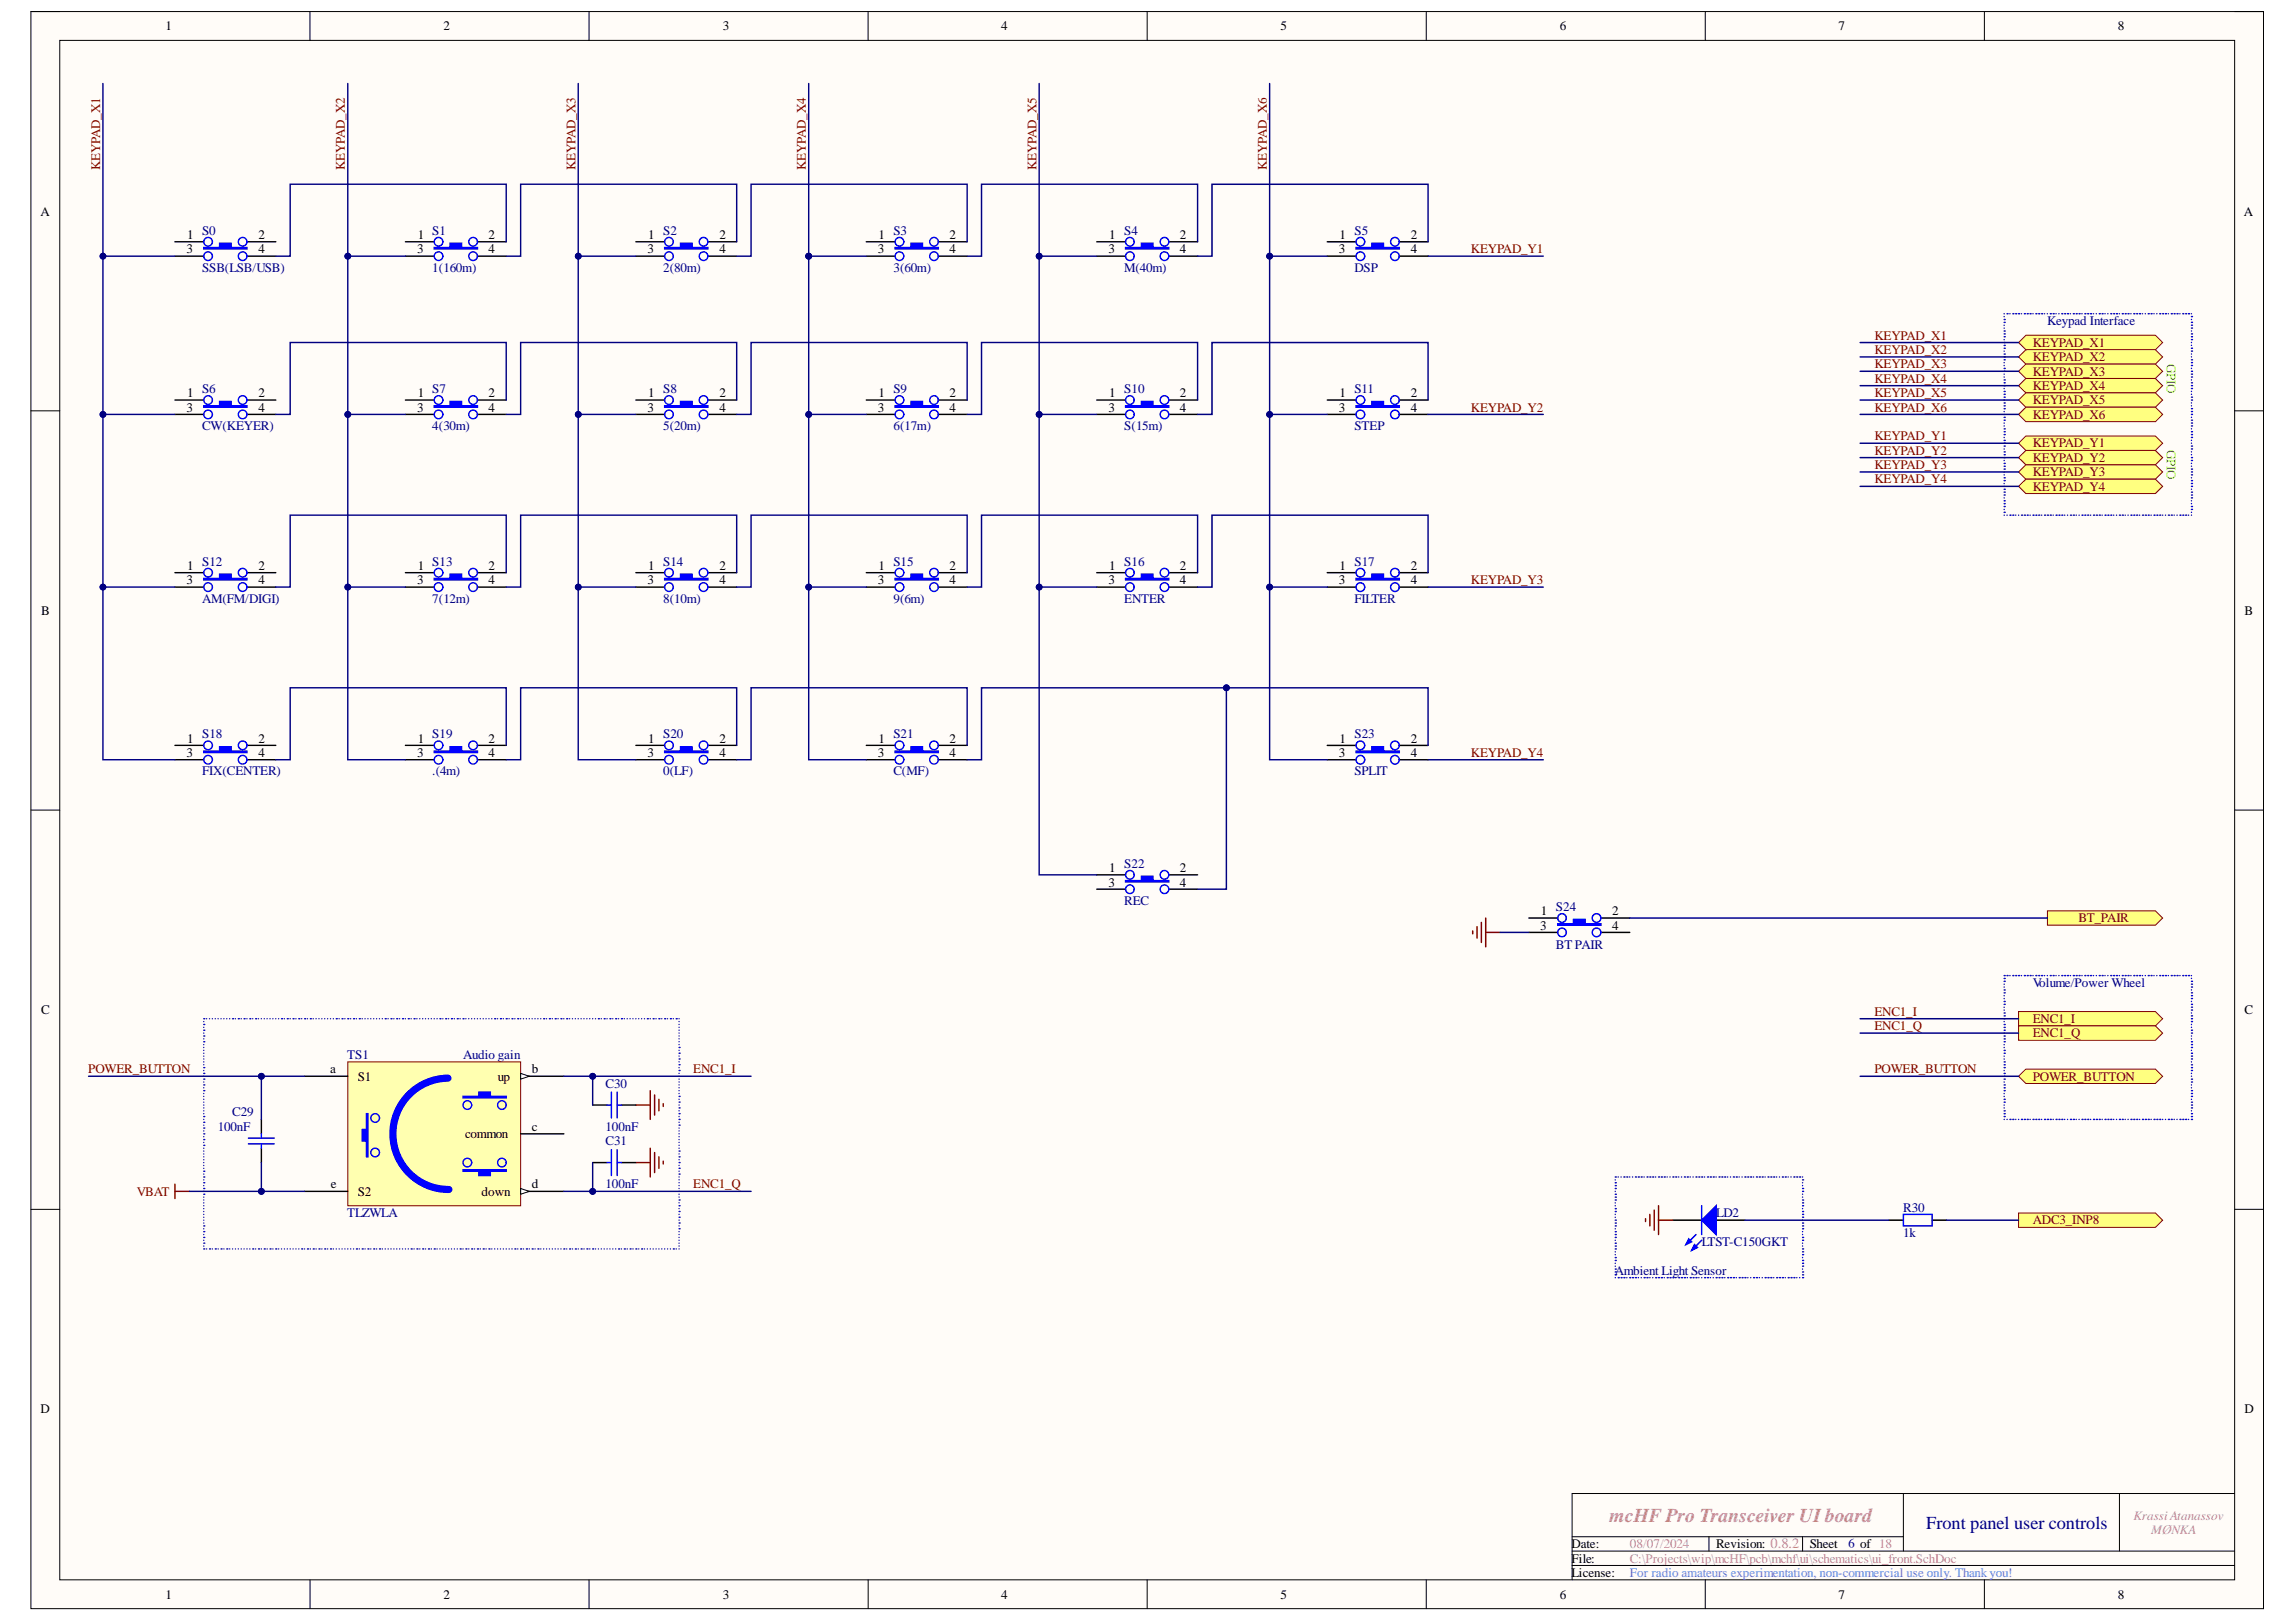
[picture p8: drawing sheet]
<svg xmlns="http://www.w3.org/2000/svg" width="297mm" height="210mm" viewBox="0 0 297 210" stroke-linecap="round" stroke-linejoin="round" font-family="sans-serif">
<defs><g id="words">
<text font-size="2.5" fill="#c27ba0" x="208.2" y="197">mcHF Pro Transceiver UIboard</text>
<text font-size="2.4" fill="#000080" x="249.2" y="197.8">Front panel user controls</text>
<g font-size="1.7">
<text x="21.4" y="3.9">1</text>
<text x="57.4" y="3.9">2</text>
<text x="93.5" y="3.9">3</text>
<text x="129.5" y="3.9">4</text>
<text x="165.7" y="3.9">5</text>
<text x="201.8" y="3.9">6</text>
<text x="237.8" y="3.9">7</text>
<text x="274" y="3.9">8</text>
<text x="5.2" y="27.9">A</text>
<text x="290.3" y="27.9">A</text>
<text x="24.1" y="32.8">3</text>
<text x="24.2" y="30.9">1</text>
<text x="33.4" y="30.9">2</text>
<text x="33.4" y="32.8">4</text>
<text x="54" y="32.8">3</text>
<text x="54.1" y="30.9">1</text>
<text x="63.2" y="30.9">2</text>
<text x="63.2" y="32.8">4</text>
<text x="83.8" y="32.8">3</text>
<text x="83.9" y="30.9">1</text>
<text x="93.1" y="30.9">2</text>
<text x="93.1" y="32.8">4</text>
<text x="113.6" y="32.8">3</text>
<text x="113.6" y="30.9">1</text>
<text x="122.9" y="30.9">2</text>
<text x="122.9" y="32.8">4</text>
<text x="143.4" y="32.8">3</text>
<text x="143.5" y="30.9">1</text>
<text x="152.6" y="30.9">2</text>
<text x="152.6" y="32.8">4</text>
<text x="173.2" y="32.8">3</text>
<text x="173.3" y="30.9">1</text>
<text x="182.5" y="30.9">2</text>
<text x="182.5" y="32.8">4</text>
<text x="24.1" y="53.3">3</text>
<text x="24.2" y="51.4">1</text>
<text x="33.4" y="51.4">2</text>
<text x="33.4" y="53.3">4</text>
<text x="54" y="53.3">3</text>
<text x="54.1" y="51.4">1</text>
<text x="63.2" y="51.4">2</text>
<text x="63.2" y="53.3">4</text>
<text x="83.8" y="53.3">3</text>
<text x="83.9" y="51.4">1</text>
<text x="93.1" y="51.4">2</text>
<text x="93.1" y="53.3">4</text>
<text x="113.6" y="53.3">3</text>
<text x="113.6" y="51.4">1</text>
<text x="122.9" y="51.4">2</text>
<text x="122.9" y="53.3">4</text>
<text x="143.4" y="53.3">3</text>
<text x="143.5" y="51.4">1</text>
<text x="152.6" y="51.4">2</text>
<text x="152.6" y="53.3">4</text>
<text x="173.2" y="53.3">3</text>
<text x="173.3" y="51.4">1</text>
<text x="182.5" y="51.4">2</text>
<text x="182.5" y="53.3">4</text>
<text x="24.1" y="75.6">3</text>
<text x="24.2" y="73.7">1</text>
<text x="33.4" y="73.7">2</text>
<text x="33.4" y="75.6">4</text>
<text x="54" y="75.6">3</text>
<text x="54.1" y="73.7">1</text>
<text x="63.2" y="73.7">2</text>
<text x="63.2" y="75.6">4</text>
<text x="83.8" y="75.6">3</text>
<text x="83.9" y="73.7">1</text>
<text x="93.1" y="73.7">2</text>
<text x="93.1" y="75.6">4</text>
<text x="113.6" y="75.6">3</text>
<text x="113.6" y="73.7">1</text>
<text x="122.9" y="73.7">2</text>
<text x="122.9" y="75.6">4</text>
<text x="143.4" y="75.6">3</text>
<text x="143.5" y="73.7">1</text>
<text x="152.6" y="73.7">2</text>
<text x="152.6" y="75.6">4</text>
<text x="173.2" y="75.6">3</text>
<text x="173.3" y="73.7">1</text>
<text x="182.5" y="73.7">2</text>
<text x="182.5" y="75.6">4</text>
<text x="5.3" y="79.6">B</text>
<text x="290.4" y="79.6">B</text>
<text x="24.1" y="98">3</text>
<text x="24.2" y="96.1">1</text>
<text x="33.4" y="96.1">2</text>
<text x="33.4" y="98">4</text>
<text x="54" y="98">3</text>
<text x="54.1" y="96.1">1</text>
<text x="63.2" y="96.1">2</text>
<text x="63.2" y="98">4</text>
<text x="83.8" y="98">3</text>
<text x="83.9" y="96.1">1</text>
<text x="93.1" y="96.1">2</text>
<text x="93.1" y="98">4</text>
<text x="113.6" y="98">3</text>
<text x="113.6" y="96.1">1</text>
<text x="122.9" y="96.1">2</text>
<text x="122.9" y="98">4</text>
<text x="173.2" y="98">3</text>
<text x="173.3" y="96.1">1</text>
<text x="182.5" y="96.1">2</text>
<text x="182.5" y="98">4</text>
<text x="143.5" y="112.9">1</text>
<text x="152.6" y="112.9">2</text>
<text x="143.4" y="114.7">3</text>
<text x="152.6" y="114.7">4</text>
<text x="199.3" y="118.4">1</text>
<text x="208.6" y="118.4">2</text>
<text x="199.3" y="120.3">3</text>
<text x="208.6" y="120.3">4</text>
<text x="5.3" y="131.2">C</text>
<text x="290.4" y="131.2">C</text>
<text x="42.7" y="138.9">a</text>
<text x="46.3" y="139.8">S1</text>
<text x="64.4" y="139.8">up</text>
<text x="68.8" y="138.9">b</text>
<text x="60.2" y="147.3">common</text>
<text x="68.8" y="146.3">c</text>
<text x="42.8" y="153.8">e</text>
<text x="46.3" y="154.7">S2</text>
<text x="62.3" y="154.7">down</text>
<text x="68.8" y="153.8">d</text>
<text x="5.2" y="182.9">D</text>
<text x="290.4" y="182.9">D</text>
<text x="203.3" y="200.4">Date:</text>
<text x="203.3" y="202.2">File:</text>
<text x="222" y="200.4">Revision: 0.8.2</text>
<text x="234.1" y="200.4">Sheet</text>
<text x="240.6" y="200.4">of 18</text>
<text x="21.4" y="206.9">1</text>
<text x="57.4" y="206.9">2</text>
<text x="93.5" y="206.9">3</text>
<text x="129.5" y="206.9">4</text>
<text x="165.7" y="206.9">5</text>
<text x="201.8" y="206.9">6</text>
<text x="203.3" y="204.1">License:</text>
<text x="237.8" y="206.9">7</text>
<text x="274" y="206.9">8</text>
</g>
<g font-size="1.7" fill="#800000">
<text x="12.9" y="22" transform="rotate(-90 12.9 22)">KEYPAD_X1</text>
<text x="44.6" y="22" transform="rotate(-90 44.6 22)">KEYPAD_X2</text>
<text x="74.5" y="22" transform="rotate(-90 74.5 22)">KEYPAD_X3</text>
<text x="104.2" y="22" transform="rotate(-90 104.2 22)">KEYPAD_X4</text>
<text x="134.1" y="22" transform="rotate(-90 134.1 22)">KEYPAD_X5</text>
<text x="163.9" y="22" transform="rotate(-90 163.9 22)">KEYPAD_X6</text>
<text x="190.3" y="32.8">KEYPAD_Y1</text>
<text x="242.5" y="47.7">KEYPAD_X3</text>
<text x="242.5" y="45.8">KEYPAD_X2</text>
<text x="242.5" y="44">KEYPAD_X1</text>
<text x="263" y="44.9">KEYPAD_X1</text>
<text x="263" y="46.7">KEYPAD_X2</text>
<text x="190.3" y="53.3">KEYPAD_Y2</text>
<text x="242.5" y="53.3">KEYPAD_X6</text>
<text x="242.5" y="49.5">KEYPAD_X4</text>
<text x="242.5" y="51.4">KEYPAD_X5</text>
<text x="263" y="48.6">KEYPAD_X3</text>
<text x="263" y="50.5">KEYPAD_X4</text>
<text x="263" y="52.3">KEYPAD_X5</text>
<text x="242.5" y="58.8">KEYPAD_Y2</text>
<text x="242.5" y="57">KEYPAD_Y1</text>
<text x="263" y="54.2">KEYPAD_X6</text>
<text x="263" y="57.9">KEYPAD_Y1</text>
<text x="263" y="59.8">KEYPAD_Y2</text>
<text x="242.5" y="60.7">KEYPAD_Y3</text>
<text x="242.5" y="62.6">KEYPAD_Y4</text>
<text x="263" y="61.6">KEYPAD_Y3</text>
<text x="263" y="63.5">KEYPAD_Y4</text>
<text x="190.3" y="75.6">KEYPAD_Y3</text>
<text x="190.3" y="98">KEYPAD_Y4</text>
<text x="268.9" y="119.4">BT_PAIR</text>
<text x="242.5" y="131.5">ENC1_I</text>
<text x="242.5" y="133.3">ENC1_Q</text>
<text x="263" y="132.4">ENC1_I</text>
<text x="263" y="134.3">ENC1_Q</text>
<text x="11.4" y="138.9">POWER_BUTTON</text>
<text x="89.7" y="138.9">ENC1_I</text>
<text x="242.5" y="138.9">POWER_BUTTON</text>
<text x="263" y="139.8">POWER_BUTTON</text>
<text x="17.7" y="154.7">VBAT</text>
<text x="89.7" y="153.8">ENC1_Q</text>
<text x="263" y="158.4">ADC3_INP8</text>
</g>
<g font-size="1.7" fill="#000080">
<text x="26.1" y="30.3">S0</text>
<text x="26.1" y="35.2">SSB(LSB/USB)</text>
<text x="55.9" y="30.3">S1</text>
<text x="55.9" y="35.2">1(160m)</text>
<text x="85.8" y="30.3">S2</text>
<text x="85.8" y="35.2">2(80m)</text>
<text x="115.6" y="30.3">S3</text>
<text x="115.6" y="35.2">3(60m)</text>
<text x="145.4" y="30.3">S4</text>
<text x="145.4" y="35.2">M(40m)</text>
<text x="175.2" y="30.3">S5</text>
<text x="175.2" y="35.2">DSP</text>
<text x="264.8" y="42.1">Keypad Interface</text>
<text x="26.1" y="50.8">S6</text>
<text x="55.9" y="50.8">S7</text>
<text x="85.8" y="50.8">S8</text>
<text x="115.6" y="50.8">S9</text>
<text x="145.4" y="50.8">S10</text>
<text x="175.2" y="50.8">S11</text>
<text x="26.1" y="55.7">CW(KEYER)</text>
<text x="55.9" y="55.7">4(30m)</text>
<text x="85.8" y="55.7">5(20m)</text>
<text x="115.6" y="55.7">6(17m)</text>
<text x="145.4" y="55.7">S(15m)</text>
<text x="175.2" y="55.7">STEP</text>
<text x="26.1" y="73.2">S12</text>
<text x="55.9" y="73.2">S13</text>
<text x="85.8" y="73.2">S14</text>
<text x="115.6" y="73.2">S15</text>
<text x="145.4" y="73.2">S16</text>
<text x="175.2" y="73.2">S17</text>
<text x="26.1" y="78">AM(FM/DIGI)</text>
<text x="55.9" y="78">7(12m)</text>
<text x="85.8" y="78">8(10m)</text>
<text x="115.6" y="78">9(6m)</text>
<text x="145.4" y="78">ENTER</text>
<text x="175.2" y="78">FILTER</text>
<text x="26.1" y="95.5">S18</text>
<text x="55.9" y="95.5">S19</text>
<text x="85.8" y="95.5">S20</text>
<text x="115.6" y="95.5">S21</text>
<text x="175.2" y="95.5">S23</text>
<text x="26.1" y="100.4">FIX(CENTER)</text>
<text x="55.9" y="100.4">.(4m)</text>
<text x="85.8" y="100.4">0(LF)</text>
<text x="115.6" y="100.4">C(MF)</text>
<text x="175.2" y="100.4">SPLIT</text>
<text x="145.4" y="112.3">S22</text>
<text x="145.4" y="117.1">REC</text>
<text x="201.3" y="117.9">S24</text>
<text x="201.3" y="122.8">BT PAIR</text>
<text x="263" y="127.7">Volume/Power Wheel</text>
<text x="44.9" y="137">TS1</text>
<text x="59.9" y="137">Audio gain</text>
<text x="78.4" y="140.8">C30</text>
<text x="28.2" y="146.3">100nF</text>
<text x="30" y="144.5">C29</text>
<text x="78.4" y="146.3">100nF</text>
<text x="78.4" y="148.2">C31</text>
<text x="78.4" y="153.8">100nF</text>
<text x="44.9" y="157.5">TLZWLA</text>
<text x="220.2" y="161.2">LTST-C150GKT</text>
<text x="222" y="157.5">LD2</text>
<text x="246.2" y="156.8">R30</text>
<text x="246.2" y="160.1">1k</text>
<text x="208.9" y="164.9">Ambient Light Sensor</text>
<text x="240" y="199.2" transform="rotate(-180 240 199.2)">9</text>
</g>
<g font-size="1.7" fill="#0f0">
<text x="280.3" y="47.1" transform="rotate(90 280.3 47.1)">GPIO</text>
<text x="280.3" y="58.2" transform="rotate(90 280.3 58.2)">GPIO</text>
</g>
<g font-size="1.7" fill="#c27ba0">
<text x="276" y="196.6">Krassi Atanassov</text>
<text x="210.9" y="200.4">08/07/2024</text>
<text x="210.9" y="202.2">C:\Projects\wip\mcHF\pcb\mchf\ui\schematics\ui_front.SchDoc</text>
<text x="278.3" y="198.5">MØNKA</text>
</g>
<text font-size="1.7" fill="#4a86e8" x="210.9" y="204.1">For radio amateurs experimentation, non-commercial use only. Thank you!</text>
</g></defs>
<path d="M4 1.5h288.8v206.7h-288.8z" fill-rule="evenodd" fill="#fffcf8"/>
<path d="M4 1.5h288.8v206.7h-288.8z" fill="none" stroke="#000" stroke-width=".13"/>
<path d="M7.7 5.2h281.4v199.2h-281.4z" fill-rule="evenodd" fill="#fffcf8"/>
<g fill="none" stroke="#000" stroke-width=".13">
<path d="M4 1.5h3.7M7.7 5.2h281.4v199.2h-281.4zM40.1 1.5v3.7M76.2 1.5v3.7M112.3 1.5v3.7M148.4 1.5v3.7M184.5 1.5v3.7M220.6 1.5v3.7M256.7 1.5v3.7M289.1 1.5h3.7v3.7M4 53.2h3.7M289.1 53.2h3.7"/>
<path d="M4 104.8h3.7M289.1 104.8h3.7M4 156.5h3.7M289.1 156.5h3.7M203.4 198.9h42.8M221.1 198.9v1.8M233.2 198.9v1.8M246.2 193.3v7.4M274.2 193.3v7.4M289.1 193.3h-85.7v11.1M40.1 204.4v3.8M76.2 204.4v3.8"/>
<path d="M112.3 204.4v3.8M148.4 204.4v3.8M184.5 204.4v3.8M203.4 200.7h85.7M203.4 202.6h85.7M220.6 204.4v3.8M256.7 204.4v3.8M292.8 204.4v3.8"/>
</g>
<path d="M82.3 143h1.8M82.3 150.4h1.8M84.1 141.1v3.8M84.1 148.6v3.7M84.7 141.7v2.6M84.7 149.1v2.7M85.2 142.3v1.4M85.2 149.7v1.5M85.8 142.8v.4M85.8 150.3v.3" fill="none" stroke="#800000" stroke-width=".19"/>
<path d="M76.7 143h1.8M76.7 150.4h1.8M80.4 143h1.9M80.4 150.4h1.9" fill="none" stroke="#000" stroke-width=".19"/>
<path d="M78.5 143h.6M78.5 150.4h.6M79.1 141.3v3.4M79.1 148.8v3.3M79.8 143h.6M79.8 141.3v3.4M79.8 148.8v3.3M79.8 150.4h.6" fill="none" stroke="#00f" stroke-width=".19"/>
<g fill="none" stroke="#0000b4" stroke-width=".19">
<path d="M259.3 41.3h.1M259.3 41.7h.1M259.3 42.8h.1M259.3 43.2h.1M259.3 43.6h.1M259.3 44.3h.1M259.3 44.7h.1M259.3 45.1h.1M259.3 45.8h.1M259.3 46.2h.1M259.3 46.6h.1M259.3 47.7h.1"/>
<path d="M259.3 48h.1M259.3 49.2h.1M259.3 49.5h.1M259.3 49.9h.1M259.3 50.7h.1M259.3 51h.1M259.3 51.4h.1M259.3 52.1h.1M259.3 52.5h.1M259.3 52.9h.1M259.3 54h.1M259.3 54.4h.1"/>
<path d="M259.3 55.5h.1M259.3 55.9h.1M259.3 56.2h.1M259.3 57h.1M259.3 57.4h.1M259.3 57.7h.1M259.3 58.5h.1M259.3 58.8h.1M259.3 59.2h.1M259.3 60h.1M259.3 40.6h.1M259.3 41h.1"/>
<path d="M259.3 42.1h.1M259.3 42.5h.1M259.3 43.9v.1M259.3 45.4h.1M259.3 46.9h.1M259.3 47.3h.1M259.3 48.4h.1M259.3 48.8h.1M259.3 50.3h.1M259.3 51.8h.1M259.3 53.3h.1M259.3 53.6h.1"/>
<path d="M259.3 54.7v.1M259.3 55.1h.1M259.3 56.6h.1M259.3 58.1h.1M259.3 59.6h.1M259.7 40.6h.1M260 40.6h.1M260.4 40.6h.1M260.8 40.6h.1M261.1 40.6h.1M261.5 40.6h.1M261.9 40.6h.1"/>
<path d="M262.3 40.6h.1M262.6 40.6h.1M263 40.6h.1M263.4 40.6h.1M263.8 40.6h.1M264.1 40.6h.1M264.5 40.6h.1M264.9 40.6h.1M265.3 40.6h.1M265.6 40.6h.1M266 40.6h.1M266.4 40.6h.1"/>
<path d="M266.7 40.6h.1M267.1 40.6h.1M267.5 40.6h.1M267.9 40.6h.1M268.2 40.6h.1M268.6 40.6h.1M269 40.6h.1M269.3 40.6h.1M269.7 40.6h.1M270.1 40.6h.1M270.5 40.6h.1M270.8 40.6h.1"/>
<path d="M271.2 40.6h.1M271.6 40.6h.1M272 40.6h.1M272.3 40.6h.1M272.7 40.6h.1M273.1 40.6h.1M273.4 40.6h.1M273.8 40.6h.1M274.2 40.6h.1M274.6 40.6h.1M274.9 40.6h.1M275.3 40.6h.1"/>
<path d="M275.7 40.6h.1M276.1 40.6h.1M276.4 40.6h.1M276.8 40.6h.1M277.2 40.6h.1M277.5 40.6h.1M277.9 40.6h.1M278.3 40.6h.1M278.7 40.6h.1M279 40.6h.1M279.4 40.6h.1M279.8 40.6h.1"/>
<path d="M280.2 40.6h.1M280.5 40.6h.1M280.9 40.6h.1M281.3 40.6h.1M281.6 40.6h.1M282 40.6h.1M282.4 40.6h.1M282.8 40.6h.1M283.1 40.6h.1M283.5 40.6h.1M283.5 59.6h.1M283.5 59.2h.1"/>
<path d="M283.5 58.1h.1M283.5 57.7h.1M283.5 56.6h.1M283.5 56.2h.1M283.5 55.9h.1M283.5 55.1h.1M283.5 54.7h.1M283.5 54.4h.1M283.5 53.6h.1M283.5 53.3h.1M283.5 52.9h.1M283.5 51.8h.1"/>
<path d="M283.5 51.4h.1M283.5 50.3h.1M283.5 49.9h.1M283.5 49.5h.1M283.5 48.8h.1M283.5 48.4h.1M283.5 48h.1M283.5 47.3h.1M283.5 46.9h.1M283.5 46.6h.1M283.5 45.4h.1M283.5 45.1h.1"/>
<path d="M283.5 43.9h.1M283.5 43.6h.1M283.5 43.2h.1M283.5 42.5h.1M283.5 42.1h.1M283.5 41.7h.1M283.5 41h.1M283.5 41.3h.1M283.5 42.8h.1M283.5 44.3h.1M283.5 44.7h.1M283.5 45.8h.1"/>
<path d="M283.5 46.2h.1M283.5 47.7h.1M283.5 49.2h.1M283.5 50.6v.1M283.5 51h.1M283.5 52.1h.1M283.5 52.5h.1M283.5 54h.1M283.5 55.5h.1M283.5 57h.1M283.5 57.3v.1M283.5 58.5h.1"/>
<path d="M283.5 58.8h.1M283.5 60h.1M259.3 60.3h.1M259.3 60.7h.1M259.3 61.8h.1M259.3 62.2h.1M259.3 63.3h.1M259.3 63.7h.1M259.3 64.1h.1M259.3 64.8h.1M259.3 65.2h.1M259.3 65.5h.1"/>
<path d="M259.3 66.3h.1M259.3 61.1h.1M259.3 61.4v.1M259.3 62.6h.1M259.3 62.9h.1M259.3 64.4h.1M259.3 65.9h.1M259.3 66.7h.1M259.7 66.7h.1M260 66.7h.1M260.4 66.7h.1M260.8 66.7h.1"/>
<path d="M261.1 66.7h.1M261.5 66.7h.1M261.9 66.7h.1M262.3 66.7h.1M262.6 66.7h.1M263 66.7h.1M263.4 66.7h.1M263.8 66.7h.1M264.1 66.7h.1M264.5 66.7h.1M264.9 66.7h.1M265.3 66.7h.1"/>
<path d="M265.6 66.7h.1M266 66.7h.1M266.4 66.7h.1M266.7 66.7h.1M267.1 66.7h.1M267.5 66.7h.1M267.9 66.7h.1M268.2 66.7h.1M268.6 66.7h.1M269 66.7h.1M269.4 66.7h.1M269.7 66.7h.1"/>
<path d="M270.1 66.7h.1M270.5 66.7h.1M270.8 66.7h.1M271.2 66.7h.1M271.6 66.7h.1M272 66.7h.1M272.3 66.7h.1M272.7 66.7h.1M273.1 66.7h.1M273.4 66.7h.1M273.8 66.7h.1M274.2 66.7h.1"/>
<path d="M274.6 66.7h.1M274.9 66.7h.1M275.3 66.7h.1M275.7 66.7h.1M276.1 66.7h.1M276.4 66.7h.1M276.8 66.7h.1M277.2 66.7h.1M277.6 66.7h.1M277.9 66.7h.1M278.3 66.7h.1M278.7 66.7h.1"/>
<path d="M279 66.7h.1M279.4 66.7h.1M279.8 66.7h.1M280.2 66.7h.1M280.5 66.7h.1M280.9 66.7h.1M281.3 66.7h.1M281.6 66.7h.1M282 66.7h.1M282.4 66.7h.1M282.8 66.7h.1M283.1 66.7h.1"/>
<path d="M283.5 65.9h.1M283.5 65.5h.1M283.5 64.4h.1M283.5 64.1h.1M283.5 63.7h.1M283.5 62.9h.1M283.5 62.6h.1M283.5 62.2h.1M283.5 61.4h.1M283.5 61.1h.1M283.5 60.7h.1M283.5 60.3h.1"/>
<path d="M283.5 61.8h.1M283.5 63.3h.1M283.5 64.8h.1M283.5 65.2h.1M283.5 66.3h.1M283.5 66.7h.1M26.4 131.8h.1M26.4 132.6h.1M26.4 133.3h.1M26.4 134.1h.1M26.4 134.8h.1M26.4 138.2h.1"/>
<path d="M26.4 138.9h.1M26.4 139.7h.1M26.4 132.2h.1M26.4 132.9v.1M26.4 133.7h.1M26.4 134.4h.1M26.4 135.2h.1M26.4 135.6h.1M26.4 135.9h.1M26.4 136.3h.1M26.4 136.7h.1M26.4 137h.1"/>
<path d="M26.4 137.4h.1M26.4 137.8h.1M26.4 138.5h.1M26.4 139.3h.1M26.7 131.8h.1M27.1 131.8h.1M27.5 131.8h.1M27.8 131.8h.1M28.2 131.8h.1M28.6 131.8h.1M29 131.8h.1M29.3 131.8h.1"/>
<path d="M29.7 131.8h.1M30.1 131.8h.1M30.5 131.8h.1M30.8 131.8h.1M31.2 131.8h.1M31.6 131.8h.1M31.9 131.8h.1M32.3 131.8h.1M32.7 131.8h.1M33.1 131.8h.1M33.4 131.8h.1M33.8 131.8h.1"/>
<path d="M34.2 131.8h.1M34.6 131.8h.1M34.9 131.8h.1M35.3 131.8h.1M35.7 131.8h.1M36 131.8h.1M36.4 131.8h.1M36.8 131.8h.1M37.2 131.8h.1M37.5 131.8h.1M37.9 131.8h.1M38.3 131.8h.1"/>
<path d="M38.7 131.8h.1M39 131.8h.1M39.4 131.8h.1M39.8 131.8h.1M40.1 131.8h.1M40.5 131.8h.1M40.9 131.8h.1M41.3 131.8h.1M41.6 131.8h.1M42 131.8h.1M42.4 131.8h.1M42.8 131.8h.1"/>
<path d="M43.1 131.8h.1M43.5 131.8h.1M43.9 131.8h.1M44.2 131.8h.1M44.6 131.8h.1M45 131.8h.1M45.4 131.8h.1M45.7 131.8h.1M46.1 131.8h.1M46.5 131.8h.1M46.9 131.8h.1M47.2 131.8h.1"/>
<path d="M47.6 131.8h.1M48 131.8h.1M48.3 131.8h.1M48.7 131.8h.1M49.1 131.8h.1M49.5 131.8h.1M49.8 131.8h.1M50.2 131.8h.1M50.6 131.8h.1M51 131.8h.1M51.3 131.8h.1M51.7 131.8h.1"/>
<path d="M52.1 131.8h.1M52.4 131.8h.1M52.8 131.8h.1M53.2 131.8h.1M53.6 131.8h.1M53.9 131.8h.1M54.3 131.8h.1M54.7 131.8h.1M55.1 131.8h.1M55.4 131.8h.1M55.8 131.8h.1M56.2 131.8h.1"/>
<path d="M56.5 131.8h.1M56.9 131.8h.1M57.3 131.8h.1M57.7 131.8h.1M58 131.8h.1M58.4 131.8h.1M58.8 131.8h.1M59.2 131.8h.1M59.5 131.8h.1M59.9 131.8h.1M60.3 131.8h.1M60.6 131.8h.1"/>
<path d="M61 131.8h.1M61.4 131.8h.1M61.8 131.8h.1M62.1 131.8h.1M62.5 131.8h.1M62.9 131.8h.1M63.3 131.8h.1M63.6 131.8h.1M64 131.8h.1M64.4 131.8h.1M64.7 131.8h.1M65.1 131.8h.1"/>
<path d="M65.5 131.8h.1M65.9 131.8h.1M66.2 131.8h.1M66.6 131.8h.1M67 131.8h.1M67.4 131.8h.1M67.7 131.8h.1M68.1 131.8h.1M68.5 131.8h.1M68.8 131.8h.1M69.2 131.8h.1M69.6 131.8h.1"/>
<path d="M70 131.8h.1M70.3 131.8h.1M70.7 131.8h.1M71.1 131.8h.1M71.5 131.8h.1M71.8 131.8h.1M72.2 131.8h.1M72.6 131.8h.1M72.9 131.8h.1M73.3 131.8h.1M73.7 131.8h.1M74.1 131.8h.1"/>
<path d="M74.4 131.8h.1M74.8 131.8h.1M75.2 131.8h.1M75.5 131.8h.1M75.9 131.8h.1M76.3 131.8h.1M76.7 131.8h.1M77 131.8h.1M77.4 131.8h.1M77.8 131.8h.1M78.2 131.8h.1M78.5 131.8h.1"/>
<path d="M78.9 131.8h.1M79.3 131.8h.1M79.7 131.8h.1M80 131.8h.1M80.4 131.8h.1M80.8 131.8h.1M81.1 131.8h.1M81.5 131.8h.1M81.9 131.8h.1M82.3 131.8h.1M82.6 131.8h.1M83 131.8h.1"/>
<path d="M83.4 131.8h.1M83.8 131.8h.1M84.1 131.8h.1M84.5 131.8h.1M84.9 131.8h.1M85.2 131.8h.1M85.6 131.8h.1M86 131.8h.1M86.4 131.8h.1M86.7 131.8h.1M87.1 131.8h.1M87.5 131.8h.1"/>
<path d="M87.8 131.8h.1M87.9 138.5h.1M87.9 137.8h.1M87.9 137h.1M87.9 136.3h.1M87.9 135.6h.1M87.9 132.2h.1M87.9 132.6h.1M87.9 132.9h.1M87.9 133.3h.1M87.9 133.7h.1M87.9 134.1h.1"/>
<path d="M87.9 134.4h.1M87.9 134.8h.1M87.9 135.2h.1M87.9 135.9h.1M87.9 136.7h.1M87.9 137.4h.1M87.9 138.2h.1M87.9 138.9h.1M87.9 139.3h.1M87.9 139.6v.1M26.4 140.4h.1M26.4 141.1h.1"/>
<path d="M26.4 144.5h.1M26.4 145.2h.1M26.4 146h.1M26.4 146.7h.1M26.4 147.5h.1M26.4 148.2h.1M26.4 151.6h.1M26.4 152.3h.1M26.4 153.1h.1M26.4 153.8h.1M26.4 154.5h.1M26.4 158.6h.1"/>
<path d="M26.4 159.4h.1M26.4 140h.1M26.4 140.8h.1M26.4 141.5h.1M26.4 141.9h.1M26.4 142.3h.1M26.4 142.6h.1M26.4 143h.1M26.4 143.4h.1M26.4 143.7v.1M26.4 144.1h.1M26.4 144.9h.1"/>
<path d="M26.4 145.6h.1M26.4 146.4h.1M26.4 147.1h.1M26.4 147.8h.1M26.4 148.6h.1M26.4 149h.1M26.4 149.3h.1M26.4 149.7h.1M26.4 150.1h.1M26.4 150.4v.1M26.4 150.8h.1M26.4 151.2h.1"/>
<path d="M26.4 151.9h.1M26.4 152.7h.1M26.4 153.4h.1M26.4 154.2h.1M26.4 154.9h.1M26.4 155.3h.1M26.4 155.7h.1M26.4 156h.1M26.4 156.4h.1M26.4 156.8h.1M26.4 157.2h.1M26.4 157.5h.1"/>
<path d="M26.4 157.9h.1M26.4 158.3h.1M26.4 159h.1M26.4 159.8h.1M87.9 159h.1M87.9 158.3h.1M87.9 157.5h.1M87.9 156.8h.1M87.9 156h.1M87.9 155.3h.1M87.9 151.9h.1M87.9 151.2h.1"/>
<path d="M87.9 150.4h.1M87.9 149.7h.1M87.9 149h.1M87.9 145.6h.1M87.9 144.9h.1M87.9 144.1h.1M87.9 143.4h.1M87.9 142.6h.1M87.9 141.9h.1M87.9 140h.1M87.9 140.4h.1M87.9 140.8h.1"/>
<path d="M87.9 141.1h.1M87.9 141.5h.1M87.9 142.3h.1M87.9 143h.1M87.9 143.7h.1M87.9 144.5h.1M87.9 145.2h.1M87.9 146h.1M87.9 146.3v.1M87.9 146.7h.1M87.9 147.1h.1M87.9 147.5h.1"/>
<path d="M87.9 147.8h.1M87.9 148.2h.1M87.9 148.6h.1M87.9 149.3h.1M87.9 150.1h.1M87.9 150.8h.1M87.9 151.6h.1M87.9 152.3h.1M87.9 152.7h.1M87.9 153.1h.1M87.9 153.4h.1M87.9 153.8h.1"/>
<path d="M87.9 154.2h.1M87.9 154.5h.1M87.9 154.9h.1M87.9 155.7h.1M87.9 156.4h.1M87.9 157.1v.1M87.9 157.9h.1M87.9 158.6h.1M87.9 159.4h.1M87.9 159.8h.1M26.4 160.1h.1M26.4 160.9h.1"/>
<path d="M26.4 161.6h.1M26.4 160.5h.1M26.4 161.2v.1M26.7 161.6h.1M27.1 161.6h.1M27.5 161.6h.1M27.9 161.6h.1M28.2 161.6h.1M28.6 161.6h.1M29 161.6h.1M29.3 161.6h.1M29.7 161.6h.1"/>
<path d="M30.1 161.6h.1M30.5 161.6h.1M30.8 161.6h.1M31.2 161.6h.1M31.6 161.6h.1M32 161.6h.1M32.3 161.6h.1M32.7 161.6h.1M33.1 161.6h.1M33.4 161.6h.1M33.8 161.6h.1M34.2 161.6h.1"/>
<path d="M34.6 161.6h.1M34.9 161.6h.1M35.3 161.6h.1M35.7 161.6h.1M36.1 161.6h.1M36.4 161.6h.1M36.8 161.6h.1M37.2 161.6h.1M37.5 161.6h.1M37.9 161.6h.1M38.3 161.6h.1M38.7 161.6h.1"/>
<path d="M39 161.6h.1M39.4 161.6h.1M39.8 161.6h.1M40.1 161.6h.1M40.5 161.6h.1M40.9 161.6h.1M41.3 161.6h.1M41.6 161.6h.1M42 161.6h.1M42.4 161.6h.1M42.8 161.6h.1M43.1 161.6h.1"/>
<path d="M43.5 161.6h.1M43.9 161.6h.1M44.2 161.6h.1M44.6 161.6h.1M45 161.6h.1M45.4 161.6h.1M45.7 161.6h.1M46.1 161.6h.1M46.5 161.6h.1M46.9 161.6h.1M47.2 161.6h.1M47.6 161.6h.1"/>
<path d="M48 161.6h.1M48.4 161.6h.1M48.7 161.6h.1M49.1 161.6h.1M49.5 161.6h.1M49.8 161.6h.1M50.2 161.6h.1M50.6 161.6h.1M51 161.6h.1M51.3 161.6h.1M51.7 161.6h.1M52.1 161.6h.1"/>
<path d="M52.4 161.6h.1M52.8 161.6h.1M53.2 161.6h.1M53.6 161.6h.1M53.9 161.6h.1M54.3 161.6h.1M54.7 161.6h.1M55.1 161.6h.1M55.4 161.6h.1M55.8 161.6h.1M56.2 161.6h.1M56.5 161.6h.1"/>
<path d="M56.9 161.6h.1M57.3 161.6h.1M57.7 161.6h.1M58 161.6h.1M58.4 161.6h.1M58.8 161.6h.1M59.2 161.6h.1M59.5 161.6h.1M59.9 161.6h.1M60.3 161.6h.1M60.6 161.6h.1M61 161.6h.1"/>
<path d="M61.4 161.6h.1M61.8 161.6h.1M62.1 161.6h.1M62.5 161.6h.1M62.9 161.6h.1M63.3 161.6h.1M63.6 161.6h.1M64 161.6h.1M64.4 161.6h.1M64.7 161.6h.1M65.1 161.6h.1M65.5 161.6h.1"/>
<path d="M65.9 161.6h.1M66.2 161.6h.1M66.6 161.6h.1M67 161.6h.1M67.4 161.6h.1M67.7 161.6h.1M68.1 161.6h.1M68.5 161.6h.1M68.8 161.6h.1M69.2 161.6h.1M69.6 161.6h.1M70 161.6h.1"/>
<path d="M70.3 161.6h.1M70.7 161.6h.1M71.1 161.6h.1M71.5 161.6h.1M71.8 161.6h.1M72.2 161.6h.1M72.6 161.6h.1M72.9 161.6h.1M73.3 161.6h.1M73.7 161.6h.1M74.1 161.6h.1M74.4 161.6h.1"/>
<path d="M74.8 161.6h.1M75.2 161.6h.1M75.6 161.6h.1M75.9 161.6h.1M76.3 161.6h.1M76.7 161.6h.1M77 161.6h.1M77.4 161.6h.1M77.8 161.6h.1M78.2 161.6h.1M78.5 161.6h.1M78.9 161.6h.1"/>
<path d="M79.3 161.6h.1M79.7 161.6h.1M80 161.6h.1M80.4 161.6h.1M80.8 161.6h.1M81.1 161.6h.1M81.5 161.6h.1M81.9 161.6h.1M82.3 161.6h.1M82.6 161.6h.1M83 161.6h.1M83.4 161.6h.1"/>
<path d="M83.8 161.6h.1M84.1 161.6h.1M84.5 161.6h.1M84.9 161.6h.1M85.2 161.6h.1M85.6 161.6h.1M86 161.6h.1M86.4 161.6h.1M86.7 161.6h.1M87.1 161.6h.1M87.5 161.6h.1M87.9 160.1h.1"/>
<path d="M87.9 160.5h.1M87.9 160.9h.1M87.9 161.2h.1M87.9 161.6h.1"/>
</g>
<path d="M261.1 130.9h17.8l.9 .9-.9 1h-17.8z" fill-rule="evenodd" fill="#ffff80"/>
<path d="M261.1 130.9h17.8l.9 .9-.9 1h-17.8z" fill="none" stroke="#800000" stroke-width=".13"/>
<path d="M261.1 132.8h17.8l.9 .9-.9 .9h-17.8z" fill-rule="evenodd" fill="#ffff80"/>
<path d="M261.1 132.8h17.8l.9 .9-.9 .9h-17.8z" fill="none" stroke="#800000" stroke-width=".13"/>
<g fill="none" stroke="#0000b4" stroke-width=".19">
<path d="M259.3 126.3h.1M259.3 126.6h.1M259.3 127h.1M259.3 128.1h.1M259.3 128.5h.1M259.3 129.6h.1M259.3 130h.1M259.3 131.1h.1M259.3 131.5h.1M259.3 131.8h.1M259.3 132.6h.1M259.3 133h.1"/>
<path d="M259.3 133.3h.1M259.3 134.1h.1M259.3 134.4h.1M259.3 134.8h.1M259.3 135.9h.1M259.3 136.3h.1M259.3 137.4h.1M259.3 137.8h.1M259.3 138.2h.1M259.3 138.9h.1M259.3 139.3h.1M259.3 139.7h.1"/>
<path d="M259.3 127.4h.1M259.3 127.7h.1M259.3 128.9h.1M259.3 129.2h.1M259.3 130.3v.1M259.3 130.7h.1M259.3 132.2h.1M259.3 133.7h.1M259.3 135.2h.1M259.3 135.6h.1M259.3 136.7h.1M259.3 137v.1"/>
<path d="M259.3 138.5h.1M259.7 126.3h.1M260 126.3h.1M260.4 126.3h.1M260.8 126.3h.1M261.1 126.3h.1M261.5 126.3h.1M261.9 126.3h.1M262.3 126.3h.1M262.6 126.3h.1M263 126.3h.1M263.4 126.3h.1"/>
<path d="M263.8 126.3h.1M264.1 126.3h.1M264.5 126.3h.1M264.9 126.3h.1M265.3 126.3h.1M265.6 126.3h.1M266 126.3h.1M266.4 126.3h.1M266.7 126.3h.1M267.1 126.3h.1M267.5 126.3h.1M267.9 126.3h.1"/>
<path d="M268.2 126.3h.1M268.6 126.3h.1M269 126.3h.1M269.3 126.3h.1M269.7 126.3h.1M270.1 126.3h.1M270.5 126.3h.1M270.8 126.3h.1M271.2 126.3h.1M271.6 126.3h.1M272 126.3h.1M272.3 126.3h.1"/>
<path d="M272.7 126.3h.1M273.1 126.3h.1M273.4 126.3h.1M273.8 126.3h.1M274.2 126.3h.1M274.6 126.3h.1M274.9 126.3h.1M275.3 126.3h.1M275.7 126.3h.1M276.1 126.3h.1M276.4 126.3h.1M276.8 126.3h.1"/>
<path d="M277.2 126.3h.1M277.5 126.3h.1M277.9 126.3h.1M278.3 126.3h.1M278.7 126.3h.1M279 126.3h.1M279.4 126.3h.1M279.8 126.3h.1M280.2 126.3h.1M280.5 126.3h.1M280.9 126.3h.1M281.3 126.3h.1"/>
<path d="M281.6 126.3h.1M282 126.3h.1M282.4 126.3h.1M282.8 126.3h.1M283.1 126.3h.1M283.5 126.3h.1M283.5 139.7h.1M283.5 138.5h.1M283.5 138.2h.1M283.5 137.8h.1M283.5 137h.1M283.5 136.7h.1"/>
<path d="M283.5 136.3h.1M283.5 135.6h.1M283.5 135.2h.1M283.5 134.8h.1M283.5 133.7h.1M283.5 133.3h.1M283.5 132.2h.1M283.5 131.8h.1M283.5 131.5h.1M283.5 130.7h.1M283.5 130.3h.1M283.5 130h.1"/>
<path d="M283.5 129.2h.1M283.5 128.9h.1M283.5 128.5h.1M283.5 127.7h.1M283.5 127.4h.1M283.5 127h.1M283.5 126.6h.1M283.5 128.1h.1M283.5 129.6h.1M283.5 131.1h.1M283.5 132.6h.1M283.5 132.9v.1"/>
<path d="M283.5 134.1h.1M283.5 134.4h.1M283.5 135.9h.1M283.5 137.4h.1M283.5 138.9h.1M283.5 139.3h.1M259.3 140.4h.1M259.3 140.8h.1M259.3 141.1h.1M259.3 142.3h.1M259.3 142.6h.1M259.3 143.8h.1"/>
<path d="M259.3 144.1h.1M259.3 144.5h.1M259.3 140h.1M259.3 141.5h.1M259.3 141.9h.1M259.3 143h.1M259.3 143.4h.1M259.3 144.9h.1M259.7 144.9h.1M260 144.9h.1M260.4 144.9h.1M260.8 144.9h.1"/>
<path d="M261.1 144.9h.1M261.5 144.9h.1M261.9 144.9h.1M262.3 144.9h.1M262.6 144.9h.1M263 144.9h.1M263.4 144.9h.1M263.8 144.9h.1M264.1 144.9h.1M264.5 144.9h.1M264.9 144.9h.1M265.3 144.9h.1"/>
<path d="M265.6 144.9h.1M266 144.9h.1M266.4 144.9h.1M266.7 144.9h.1M267.1 144.9h.1M267.5 144.9h.1M267.9 144.9h.1M268.2 144.9h.1M268.6 144.9h.1M269 144.9h.1M269.4 144.9h.1M269.7 144.9h.1"/>
<path d="M270.1 144.9h.1M270.5 144.9h.1M270.8 144.9h.1M271.2 144.9h.1M271.6 144.9h.1M272 144.9h.1M272.3 144.9h.1M272.7 144.9h.1M273.1 144.9h.1M273.4 144.9h.1M273.8 144.9h.1M274.2 144.9h.1"/>
<path d="M274.6 144.9h.1M274.9 144.9h.1M275.3 144.9h.1M275.7 144.9h.1M276.1 144.9h.1M276.4 144.9h.1M276.8 144.9h.1M277.2 144.9h.1M277.6 144.9h.1M277.9 144.9h.1M278.3 144.9h.1M278.7 144.9h.1"/>
<path d="M279 144.9h.1M279.4 144.9h.1M279.8 144.9h.1M280.2 144.9h.1M280.5 144.9h.1M280.9 144.9h.1M281.3 144.9h.1M281.6 144.9h.1M282 144.9h.1M282.4 144.9h.1M282.8 144.9h.1M283.1 144.9h.1"/>
<path d="M283.5 144.9h.1M283.5 144.5h.1M283.5 144.1h.1M283.5 143.4h.1M283.5 143h.1M283.5 142.6h.1M283.5 141.9h.1M283.5 141.5h.1M283.5 141.1h.1M283.5 140h.1M283.5 140.4h.1M283.5 140.8h.1"/>
<path d="M283.5 142.3h.1M283.5 143.7v.1"/>
</g>
<path d="M261.1 139.3l1-.9h16.8l.9 .9-.9 .9h-16.8z" fill-rule="evenodd" fill="#ffff80"/>
<path d="M261.1 139.3l1-.9h16.8l.9 .9-.9 .9h-16.8z" fill="none" stroke="#800000" stroke-width=".13"/>
<path d="M33.8 144.9v1.8M33.8 148.6v1.8M216.4 157.9h3.8M222 157.9h3.7" fill="none" stroke="#000" stroke-width=".19"/>
<path d="M32.1 147.3h3.4M32.1 148h3.4M33.8 146.7v.6M33.8 148v.6" fill="none" stroke="#00f" stroke-width=".19"/>
<path d="M220.2 157.9l1.8-1.9v3.8z" fill="#00f"/>
<path d="M219.4 159.8l-1.3 1.3M220.2 157.9l1.8-1.9v3.8zM220.2 160.5l-1.3 1.3" fill="none" stroke="#00f" stroke-width=".19"/>
<path d="M218.5 160.3l.4 .4-.8 .4z" fill="#00f"/>
<path d="M218.5 160.3l.4 .4-.8 .4z" fill="none" stroke="#00f" stroke-width=".19"/>
<path d="M219.2 161.1l.4 .3-.7 .4z" fill="#00f"/>
<path d="M220.2 156v3.8M219.2 161.1l.4 .3-.7 .4z" fill="none" stroke="#00f" stroke-width=".19"/>
<path d="M212.9 157.7v.4M213.4 157.2v1.4M214 156.6v2.6M214.6 156v3.8M214.6 157.9h1.8" fill="none" stroke="#800000" stroke-width=".19"/>
<path d="M261.1 157h17.8l.9 .9-.9 .9h-17.8z" fill-rule="evenodd" fill="#ffff80"/>
<path d="M261.1 157h17.8l.9 .9-.9 .9h-17.8z" fill="none" stroke="#800000" stroke-width=".13"/>
<g fill="none" stroke="#0000b4" stroke-width=".19">
<path d="M209 152.3h.1M209 153.1h.1M209 153.4h.1M209 153.8h.1M209 154.6h.1M209 154.9h.1M209 155.3h.1M209 156.4h.1M209 156.8h.1M209 157.9h.1M209 158.3h.1M209 158.6h.1"/>
<path d="M209 159.4h.1M209 159.8h.1M209 152.7h.1M209 154.2h.1M209 155.7h.1M209 156h.1M209 157.2h.1M209 157.5h.1M209 159h.1M209.3 152.3h.1M209.7 152.3h.1M210.1 152.3h.1"/>
<path d="M210.5 152.3h.1M210.8 152.3h.1M211.2 152.3h.1M211.6 152.3h.1M212 152.3h.1M212.3 152.3h.1M212.7 152.3h.1M213.1 152.3h.1M213.4 152.3h.1M213.8 152.3h.1M214.2 152.3h.1M214.6 152.3h.1"/>
<path d="M214.9 152.3h.1M215.3 152.3h.1M215.7 152.3h.1M216 152.3h.1M216.4 152.3h.1M216.8 152.3h.1M217.2 152.3h.1M217.5 152.3h.1M217.9 152.3h.1M218.3 152.3h.1M218.7 152.3h.1M219 152.3h.1"/>
<path d="M219.4 152.3h.1M219.8 152.3h.1M220.2 152.3h.1M220.5 152.3h.1M220.9 152.3h.1M221.3 152.3h.1M221.6 152.3h.1M222 152.3h.1M222.4 152.3h.1M222.8 152.3h.1M223.1 152.3h.1M223.5 152.3h.1"/>
<path d="M223.9 152.3h.1M224.3 152.3h.1M224.6 152.3h.1M225 152.3h.1M225.4 152.3h.1M225.7 152.3h.1M226.1 152.3h.1M226.5 152.3h.1M226.9 152.3h.1M227.2 152.3h.1M227.6 152.3h.1M228 152.3h.1"/>
<path d="M228.3 152.3h.1M228.7 152.3h.1M229.1 152.3h.1M229.5 152.3h.1M229.8 152.3h.1M230.2 152.3h.1M230.6 152.3h.1M231 152.3h.1M231.3 152.3h.1M231.7 152.3h.1M232.1 152.3h.1M232.5 152.3h.1"/>
<path d="M232.8 152.3h.1M233.2 152.3h.1M233.2 159h.1M233.2 158.6h.1M233.2 158.3h.1M233.2 157.5h.1M233.2 157.2h.1M233.2 156.8h.1M233.2 156h.1M233.2 155.7h.1M233.2 155.3h.1M233.2 154.2h.1"/>
<path d="M233.2 153.8h.1M233.2 152.7h.1M233.2 153.1h.1M233.2 153.4h.1M233.2 154.5v.1M233.2 154.9h.1M233.2 156.4h.1M233.2 157.9h.1M233.2 159.4h.1M233.2 159.8h.1M209 160.1h.1M209 160.9h.1"/>
<path d="M209 161.3h.1M209 161.6h.1M209 162.7h.1M209 163.1h.1M209 164.2h.1M209 164.6h.1M209 165h.1M209 160.5h.1M209 162h.1M209 162.4h.1M209 163.5h.1M209 163.9h.1"/>
<path d="M209 165.3h.1M209.4 165.3h.1M209.7 165.3h.1M210.1 165.3h.1M210.5 165.3h.1M210.8 165.3h.1M211.2 165.3h.1M211.6 165.3h.1M212 165.3h.1M212.3 165.3h.1M212.7 165.3h.1M213.1 165.3h.1"/>
<path d="M213.4 165.3h.1M213.8 165.3h.1M214.2 165.3h.1M214.6 165.3h.1M214.9 165.3h.1M215.3 165.3h.1M215.7 165.3h.1M216.1 165.3h.1M216.4 165.3h.1M216.8 165.3h.1M217.2 165.3h.1M217.6 165.3h.1"/>
<path d="M217.9 165.3h.1M218.3 165.3h.1M218.7 165.3h.1M219 165.3h.1M219.4 165.3h.1M219.8 165.3h.1M220.2 165.3h.1M220.5 165.3h.1M220.9 165.3h.1M221.3 165.3h.1M221.6 165.3h.1M222 165.3h.1"/>
<path d="M222.4 165.3h.1M222.8 165.3h.1M223.1 165.3h.1M223.5 165.3h.1M223.9 165.3h.1M224.3 165.3h.1M224.6 165.3h.1M225 165.3h.1M225.4 165.3h.1M225.7 165.3h.1M226.1 165.3h.1M226.5 165.3h.1"/>
<path d="M226.9 165.3h.1M227.2 165.3h.1M227.6 165.3h.1M228 165.3h.1M228.4 165.3h.1M228.7 165.3h.1M229.1 165.3h.1M229.5 165.3h.1M229.9 165.3h.1M230.2 165.3h.1M230.6 165.3h.1M231 165.3h.1"/>
<path d="M231.3 165.3h.1M231.7 165.3h.1M232.1 165.3h.1M232.5 165.3h.1M232.8 165.3h.1M233.2 165.3h.1M233.2 165h.1M233.2 164.6h.1M233.2 163.9h.1M233.2 163.5h.1M233.2 163.1h.1M233.2 162.4h.1"/>
<path d="M233.2 162h.1M233.2 161.6h.1M233.2 160.5h.1M233.2 160.1h.1M233.2 160.9h.1M233.2 161.2v.1M233.2 162.7h.1M233.2 164.2h.1"/>
</g>
<path d="M22.6 31.3h3.8M22.6 33.2h3.8M32 31.3h3.7M32 33.2h3.7" fill="none" stroke="#000" stroke-width=".19"/>
<g fill="none" stroke="#00f" stroke-width=".19">
<circle cx="26.9" cy="31.3" r=".56"/>
<circle cx="26.9" cy="33.2" r=".56"/>
<circle cx="31.4" cy="31.3" r=".56"/>
<circle cx="31.4" cy="33.2" r=".56"/>
</g>
<path d="M26.4 32h2v-.5h1.5v.5h2.1v.2h-5.6z" fill-rule="evenodd" fill="#00f"/>
<g fill="none" stroke="#00f" stroke-width=".19">
<path d="M26.4 32h2v-.5h1.5v.5h2.1v.2h-5.6z"/>
<circle cx="26.9" cy="51.8" r=".56"/>
<circle cx="26.9" cy="53.6" r=".56"/>
<circle cx="31.4" cy="51.8" r=".56"/>
<circle cx="31.4" cy="53.6" r=".56"/>
</g>
<path d="M22.6 51.8h3.8M22.6 53.6h3.8M32 51.8h3.7M32 53.6h3.7" fill="none" stroke="#000" stroke-width=".19"/>
<path d="M26.4 52.5h2v-.5h1.5v.5h2.1v.2h-5.6z" fill-rule="evenodd" fill="#00f"/>
<g fill="none" stroke="#00f" stroke-width=".19">
<path d="M26.4 52.5h2v-.5h1.5v.5h2.1v.2h-5.6z"/>
<circle cx="26.9" cy="76" r=".56"/>
<circle cx="26.9" cy="74.1" r=".56"/>
<circle cx="31.4" cy="76" r=".56"/>
<circle cx="31.4" cy="74.1" r=".56"/>
</g>
<path d="M22.6 74.1h3.8M22.6 76h3.8M32 74.1h3.7M32 76h3.7" fill="none" stroke="#000" stroke-width=".19"/>
<path d="M26.4 74.9h2v-.6h1.5v.6h2.1v.1h-5.6z" fill-rule="evenodd" fill="#00f"/>
<g fill="none" stroke="#00f" stroke-width=".19">
<path d="M26.4 74.9h2v-.6h1.5v.6h2.1v.1h-5.6z"/>
<circle cx="26.9" cy="96.5" r=".56"/>
<circle cx="26.9" cy="98.3" r=".56"/>
<circle cx="31.4" cy="96.5" r=".56"/>
<circle cx="31.4" cy="98.3" r=".56"/>
</g>
<path d="M22.6 96.5h3.8M22.6 98.3h3.8M32 96.5h3.7M32 98.3h3.7" fill="none" stroke="#000" stroke-width=".19"/>
<path d="M26.4 97.2h2v-.6h1.5v.6h2.1v.2h-5.6z" fill-rule="evenodd" fill="#00f"/>
<g fill="none" stroke="#00f" stroke-width=".19">
<path d="M26.4 97.2h2v-.6h1.5v.6h2.1v.2h-5.6z"/>
<circle cx="56.7" cy="31.3" r=".56"/>
<circle cx="56.7" cy="33.2" r=".56"/>
<circle cx="61.2" cy="31.3" r=".56"/>
<circle cx="61.2" cy="33.2" r=".56"/>
</g>
<path d="M52.4 31.3h3.8M52.4 33.2h3.8M61.8 31.3h3.7M61.8 33.2h3.7" fill="none" stroke="#000" stroke-width=".19"/>
<path d="M56.2 32h2v-.5h1.5v.5h2.1v.2h-5.6z" fill-rule="evenodd" fill="#00f"/>
<g fill="none" stroke="#00f" stroke-width=".19">
<path d="M56.2 32h2v-.5h1.5v.5h2.1v.2h-5.6z"/>
<circle cx="56.7" cy="51.8" r=".56"/>
<circle cx="56.7" cy="53.6" r=".56"/>
<circle cx="61.2" cy="51.8" r=".56"/>
<circle cx="61.2" cy="53.6" r=".56"/>
</g>
<path d="M52.4 51.8h3.8M52.4 53.6h3.8M61.8 51.8h3.7M61.8 53.6h3.7" fill="none" stroke="#000" stroke-width=".19"/>
<path d="M56.2 52.5h2v-.5h1.5v.5h2.1v.2h-5.6z" fill-rule="evenodd" fill="#00f"/>
<g fill="none" stroke="#00f" stroke-width=".19">
<path d="M56.2 52.5h2v-.5h1.5v.5h2.1v.2h-5.6z"/>
<circle cx="56.7" cy="76" r=".56"/>
<circle cx="56.7" cy="74.1" r=".56"/>
<circle cx="61.2" cy="76" r=".56"/>
<circle cx="61.2" cy="74.1" r=".56"/>
</g>
<path d="M52.4 74.1h3.8M52.4 76h3.8M61.8 74.1h3.7M61.8 76h3.7" fill="none" stroke="#000" stroke-width=".19"/>
<path d="M56.2 74.9h2v-.6h1.5v.6h2.1v.1h-5.6z" fill-rule="evenodd" fill="#00f"/>
<g fill="none" stroke="#00f" stroke-width=".19">
<path d="M56.2 74.9h2v-.6h1.5v.6h2.1v.1h-5.6z"/>
<circle cx="56.7" cy="96.5" r=".56"/>
<circle cx="56.7" cy="98.3" r=".56"/>
<circle cx="61.2" cy="96.5" r=".56"/>
<circle cx="61.2" cy="98.3" r=".56"/>
</g>
<path d="M52.4 96.5h3.8M52.4 98.3h3.8M61.8 96.5h3.7M61.8 98.3h3.7" fill="none" stroke="#000" stroke-width=".19"/>
<path d="M56.2 97.2h2v-.6h1.5v.6h2.1v.2h-5.6z" fill-rule="evenodd" fill="#00f"/>
<g fill="none" stroke="#00f" stroke-width=".19">
<path d="M56.2 97.2h2v-.6h1.5v.6h2.1v.2h-5.6z"/>
<circle cx="86.5" cy="31.3" r=".56"/>
<circle cx="86.6" cy="33.2" r=".56"/>
<circle cx="91" cy="31.3" r=".56"/>
<circle cx="91" cy="33.2" r=".56"/>
</g>
<path d="M82.3 31.3h3.7M82.3 33.2h3.7M91.6 31.3h3.7M91.6 33.2h3.7" fill="none" stroke="#000" stroke-width=".19"/>
<path d="M86 32h2v-.5h1.5v.5h2.1v.2h-5.6z" fill-rule="evenodd" fill="#00f"/>
<g fill="none" stroke="#00f" stroke-width=".19">
<path d="M86 32h2v-.5h1.5v.5h2.1v.2h-5.6z"/>
<circle cx="86.5" cy="51.8" r=".56"/>
<circle cx="86.6" cy="53.6" r=".56"/>
<circle cx="91" cy="51.8" r=".56"/>
<circle cx="91" cy="53.6" r=".56"/>
</g>
<path d="M82.3 51.8h3.7M82.3 53.6h3.7M91.6 51.8h3.7M91.6 53.6h3.7" fill="none" stroke="#000" stroke-width=".19"/>
<path d="M86 52.5h2v-.5h1.5v.5h2.1v.2h-5.6z" fill-rule="evenodd" fill="#00f"/>
<g fill="none" stroke="#00f" stroke-width=".19">
<path d="M86 52.5h2v-.5h1.5v.5h2.1v.2h-5.6z"/>
<circle cx="86.5" cy="76" r=".56"/>
<circle cx="86.6" cy="74.1" r=".56"/>
<circle cx="91" cy="76" r=".56"/>
<circle cx="91" cy="74.1" r=".56"/>
</g>
<path d="M82.3 74.1h3.7M82.3 76h3.7M91.6 74.1h3.7M91.6 76h3.7" fill="none" stroke="#000" stroke-width=".19"/>
<path d="M86 74.9h2v-.6h1.5v.6h2.1v.1h-5.6z" fill-rule="evenodd" fill="#00f"/>
<g fill="none" stroke="#00f" stroke-width=".19">
<path d="M86 74.9h2v-.6h1.5v.6h2.1v.1h-5.6z"/>
<circle cx="86.5" cy="96.5" r=".56"/>
<circle cx="86.5" cy="98.3" r=".56"/>
<circle cx="91" cy="96.5" r=".56"/>
<circle cx="91" cy="98.3" r=".56"/>
</g>
<path d="M82.3 96.5h3.7M82.3 98.3h3.7M91.6 96.5h3.7M91.6 98.3h3.7" fill="none" stroke="#000" stroke-width=".19"/>
<path d="M86 97.2h2v-.6h1.5v.6h2.1v.2h-5.6z" fill-rule="evenodd" fill="#00f"/>
<g fill="none" stroke="#00f" stroke-width=".19">
<path d="M86 97.2h2v-.6h1.5v.6h2.1v.2h-5.6z"/>
<circle cx="116.4" cy="31.3" r=".56"/>
<circle cx="116.4" cy="33.2" r=".56"/>
<circle cx="120.8" cy="31.3" r=".56"/>
<circle cx="120.8" cy="33.2" r=".56"/>
</g>
<path d="M112.1 31.3h3.7M112.1 33.2h3.7M121.4 31.3h3.7M121.4 33.2h3.7" fill="none" stroke="#000" stroke-width=".19"/>
<path d="M115.8 32h2.1v-.5h1.4v.5h2.1v.2h-5.6z" fill-rule="evenodd" fill="#00f"/>
<g fill="none" stroke="#00f" stroke-width=".19">
<path d="M115.8 32h2.1v-.5h1.4v.5h2.1v.2h-5.6z"/>
<circle cx="116.4" cy="51.8" r=".56"/>
<circle cx="116.4" cy="53.6" r=".56"/>
<circle cx="120.8" cy="51.8" r=".56"/>
<circle cx="120.8" cy="53.6" r=".56"/>
</g>
<path d="M112.1 51.8h3.7M112.1 53.6h3.7M121.4 51.8h3.7M121.4 53.6h3.7" fill="none" stroke="#000" stroke-width=".19"/>
<path d="M115.8 52.5h2.1v-.5h1.4v.5h2.1v.2h-5.6z" fill-rule="evenodd" fill="#00f"/>
<g fill="none" stroke="#00f" stroke-width=".19">
<path d="M115.8 52.5h2.1v-.5h1.4v.5h2.1v.2h-5.6z"/>
<circle cx="116.4" cy="76" r=".56"/>
<circle cx="116.4" cy="74.1" r=".56"/>
<circle cx="120.8" cy="76" r=".56"/>
<circle cx="120.8" cy="74.1" r=".56"/>
</g>
<path d="M112.1 74.1h3.7M112.1 76h3.7M121.4 74.1h3.7M121.4 76h3.7" fill="none" stroke="#000" stroke-width=".19"/>
<path d="M115.8 74.9h2.1v-.6h1.4v.6h2.1v.1h-5.6z" fill-rule="evenodd" fill="#00f"/>
<g fill="none" stroke="#00f" stroke-width=".19">
<path d="M115.8 74.9h2.1v-.6h1.4v.6h2.1v.1h-5.6z"/>
<circle cx="116.4" cy="96.5" r=".56"/>
<circle cx="116.4" cy="98.3" r=".56"/>
<circle cx="120.8" cy="96.5" r=".56"/>
<circle cx="120.8" cy="98.3" r=".56"/>
</g>
<path d="M112.1 96.5h3.7M112.1 98.3h3.7M121.4 96.5h3.7M121.4 98.3h3.7" fill="none" stroke="#000" stroke-width=".19"/>
<path d="M115.8 97.2h2.1v-.6h1.4v.6h2.1v.2h-5.6z" fill-rule="evenodd" fill="#00f"/>
<g fill="none" stroke="#00f" stroke-width=".19">
<path d="M115.8 97.2h2.1v-.6h1.4v.6h2.1v.2h-5.6z"/>
<circle cx="176" cy="31.3" r=".56"/>
<circle cx="176" cy="33.2" r=".56"/>
<circle cx="180.5" cy="31.3" r=".56"/>
<circle cx="180.5" cy="33.2" r=".56"/>
</g>
<path d="M171.7 31.3h3.7M171.7 33.1h3.7M181 31.3h3.8M181 33.1h3.8" fill="none" stroke="#000" stroke-width=".19"/>
<path d="M175.4 32h2.1v-.5h1.5v.5h2v.2h-5.6z" fill-rule="evenodd" fill="#00f"/>
<g fill="none" stroke="#00f" stroke-width=".19">
<path d="M175.4 32h2.1v-.5h1.5v.5h2v.2h-5.6z"/>
<circle cx="146.2" cy="31.3" r=".56"/>
<circle cx="146.2" cy="33.2" r=".56"/>
<circle cx="150.6" cy="31.3" r=".56"/>
<circle cx="150.7" cy="33.2" r=".56"/>
</g>
<path d="M141.9 31.3h3.7M141.9 33.2h3.7M151.2 31.3h3.7M151.2 33.2h3.7" fill="none" stroke="#000" stroke-width=".19"/>
<path d="M145.6 32h2.1v-.5h1.5v.5h2v.2h-5.6z" fill-rule="evenodd" fill="#00f"/>
<g fill="none" stroke="#00f" stroke-width=".19">
<path d="M145.6 32h2.1v-.5h1.5v.5h2v.2h-5.6z"/>
<circle cx="146.2" cy="51.8" r=".56"/>
<circle cx="146.2" cy="53.6" r=".56"/>
<circle cx="150.6" cy="51.8" r=".56"/>
<circle cx="150.7" cy="53.6" r=".56"/>
</g>
<path d="M141.9 51.8h3.7M141.9 53.6h3.7M151.2 51.8h3.7M151.2 53.6h3.7" fill="none" stroke="#000" stroke-width=".19"/>
<path d="M145.6 52.5h2.1v-.5h1.5v.5h2v.2h-5.6z" fill-rule="evenodd" fill="#00f"/>
<g fill="none" stroke="#00f" stroke-width=".19">
<path d="M145.6 52.5h2.1v-.5h1.5v.5h2v.2h-5.6z"/>
<circle cx="146.2" cy="76" r=".56"/>
<circle cx="146.2" cy="74.1" r=".56"/>
<circle cx="150.6" cy="76" r=".56"/>
<circle cx="150.7" cy="74.1" r=".56"/>
</g>
<path d="M141.9 74.1h3.7M141.9 76h3.7M151.2 74.1h3.7M151.2 76h3.7" fill="none" stroke="#000" stroke-width=".19"/>
<path d="M145.6 74.9h2.1v-.6h1.5v.6h2v.1h-5.6z" fill-rule="evenodd" fill="#00f"/>
<g fill="none" stroke="#00f" stroke-width=".19">
<path d="M145.6 74.9h2.1v-.6h1.5v.6h2v.1h-5.6z"/>
<circle cx="176" cy="51.8" r=".56"/>
<circle cx="176" cy="53.6" r=".56"/>
<circle cx="180.5" cy="51.8" r=".56"/>
<circle cx="180.5" cy="53.6" r=".56"/>
</g>
<path d="M171.7 51.8h3.7M171.7 53.6h3.7M181 51.8h3.8M181 53.6h3.8" fill="none" stroke="#000" stroke-width=".19"/>
<path d="M175.4 52.5h2.1v-.5h1.5v.5h2v.2h-5.6z" fill-rule="evenodd" fill="#00f"/>
<g fill="none" stroke="#00f" stroke-width=".19">
<path d="M175.4 52.5h2.1v-.5h1.5v.5h2v.2h-5.6z"/>
<circle cx="176" cy="76" r=".56"/>
<circle cx="176" cy="74.1" r=".56"/>
<circle cx="180.5" cy="76" r=".56"/>
<circle cx="180.5" cy="74.1" r=".56"/>
</g>
<path d="M171.7 74.1h3.7M171.7 76h3.7M181 74.1h3.8M181 76h3.8" fill="none" stroke="#000" stroke-width=".19"/>
<path d="M175.4 74.9h2.1v-.6h1.5v.6h2v.2h-5.6z" fill-rule="evenodd" fill="#00f"/>
<g fill="none" stroke="#00f" stroke-width=".19">
<path d="M175.4 74.9h2.1v-.6h1.5v.6h2v.2h-5.6z"/>
<circle cx="176" cy="96.5" r=".56"/>
<circle cx="176" cy="98.3" r=".56"/>
<circle cx="180.5" cy="96.5" r=".56"/>
<circle cx="180.5" cy="98.3" r=".56"/>
</g>
<path d="M171.7 96.5h3.7M171.7 98.3h3.7M181 96.5h3.8M181 98.3h3.8" fill="none" stroke="#000" stroke-width=".19"/>
<path d="M175.4 97.2h2.1v-.6h1.5v.6h2v.2h-5.6z" fill-rule="evenodd" fill="#00f"/>
<path d="M175.4 97.2h2.1v-.6h1.5v.6h2v.2h-5.6zM246.2 157.2h3.8v1.4h-3.8z" fill="none" stroke="#00f" stroke-width=".19"/>
<path d="M244.4 157.9h1.8M250 157.9h1.8" fill="none" stroke="#000" stroke-width=".19"/>
<path d="M261.1 44.3l1-.9h16.8l.9 .9-.9 1h-16.8z" fill-rule="evenodd" fill="#ffff80"/>
<path d="M261.1 44.3l1-.9h16.8l.9 .9-.9 1h-16.8z" fill="none" stroke="#800000" stroke-width=".13"/>
<path d="M261.1 46.2l1-.9h16.8l.9 .9-.9 .9h-16.8z" fill-rule="evenodd" fill="#ffff80"/>
<path d="M261.1 46.2l1-.9h16.8l.9 .9-.9 .9h-16.8z" fill="none" stroke="#800000" stroke-width=".13"/>
<path d="M261.1 48l1-.9h16.8l.9 .9-.9 1h-16.8z" fill-rule="evenodd" fill="#ffff80"/>
<path d="M261.1 48l1-.9h16.8l.9 .9-.9 1h-16.8z" fill="none" stroke="#800000" stroke-width=".13"/>
<path d="M261.1 49.9l1-.9h16.8l.9 .9-.9 .9h-16.8z" fill-rule="evenodd" fill="#ffff80"/>
<path d="M261.1 49.9l1-.9h16.8l.9 .9-.9 .9h-16.8z" fill="none" stroke="#800000" stroke-width=".13"/>
<path d="M261.1 51.8l1-1h16.8l.9 1-.9 .9h-16.8z" fill-rule="evenodd" fill="#ffff80"/>
<path d="M261.1 51.8l1-1h16.8l.9 1-.9 .9h-16.8z" fill="none" stroke="#800000" stroke-width=".13"/>
<path d="M261.1 53.6l1-.9h16.8l.9 .9-.9 1h-16.8z" fill-rule="evenodd" fill="#ffff80"/>
<path d="M261.1 53.6l1-.9h16.8l.9 .9-.9 1h-16.8z" fill="none" stroke="#800000" stroke-width=".13"/>
<path d="M261.1 57.4l1-1h16.8l.9 1-.9 .9h-16.8z" fill-rule="evenodd" fill="#ffff80"/>
<path d="M261.1 57.4l1-1h16.8l.9 1-.9 .9h-16.8z" fill="none" stroke="#800000" stroke-width=".13"/>
<path d="M261.1 59.2l1-.9h16.8l.9 .9-.9 .9h-16.8z" fill-rule="evenodd" fill="#ffff80"/>
<path d="M261.1 59.2l1-.9h16.8l.9 .9-.9 .9h-16.8z" fill="none" stroke="#800000" stroke-width=".13"/>
<path d="M261.1 61.1l1-1h16.8l.9 1-.9 .9h-16.8z" fill-rule="evenodd" fill="#ffff80"/>
<path d="M261.1 61.1l1-1h16.8l.9 1-.9 .9h-16.8z" fill="none" stroke="#800000" stroke-width=".13"/>
<path d="M261.1 62.9l1-.9h16.8l.9 .9-.9 1h-16.8z" fill-rule="evenodd" fill="#ffff80"/>
<path d="M261.1 62.9l1-.9h16.8l.9 .9-.9 1h-16.8z" fill="none" stroke="#800000" stroke-width=".13"/>
<path d="M22.6 153.2v1.9M22.6 154.2h1.9" fill="none" stroke="#800000" stroke-width=".19"/>
<path d="M45 137.4h22.4v18.6h-22.4z" fill-rule="evenodd" fill="#ffffb0"/>
<path d="M45 137.4h22.4v18.6h-22.4z" fill="none" stroke="#800000" stroke-width=".13"/>
<path d="M67.4 139.3h5.5" fill="none" stroke="#000" stroke-width=".19"/>
<path d="M67.4 138.9l1.1 .4-1.1 .4z" fill="#f8fcff"/>
<path d="M67.4 138.9l1.1 .4-1.1 .4z" fill="none" stroke="#000" stroke-width=".13"/>
<path d="M67.4 154.2h5.5" fill="none" stroke="#000" stroke-width=".19"/>
<path d="M67.4 153.8l1.1 .4-1.1 .3z" fill="#f8fcff"/>
<path d="M67.4 153.8l1.1 .4-1.1 .3z" fill="none" stroke="#000" stroke-width=".13"/>
<path d="M39.4 139.3h5.6M39.4 154.2h5.6" fill="none" stroke="#000" stroke-width=".19"/>
<path d="M58 139.5a7.2 7.2 0 0 0-7.2 7.3 7.2 7.2 0 0 0 7.3 7.1" fill="none" stroke="#00f" stroke-width=".93"/>
<g fill="none" stroke="#00f" stroke-width=".19">
<circle cx="48.5" cy="144.7" r=".56"/>
<circle cx="48.5" cy="149.1" r=".56"/>
</g>
<path d="M47.4 144.1h.2v5.6h-.2v-2h-.5v-1.5h.5z" fill-rule="evenodd" fill="#00f"/>
<g fill="none" stroke="#00f" stroke-width=".19">
<path d="M47.4 144.1h.2v5.6h-.2v-2h-.5v-1.5h.5z"/>
<circle cx="60.5" cy="143" r=".56"/>
<circle cx="64.9" cy="143" r=".56"/>
</g>
<path d="M59.9 141.9h2.1v-.6h1.4v.6h2.1v.2h-5.6z" fill-rule="evenodd" fill="#00f"/>
<g fill="none" stroke="#00f" stroke-width=".19">
<path d="M59.9 141.9h2.1v-.6h1.4v.6h2.1v.2h-5.6z"/>
<circle cx="60.5" cy="150.5" r=".56"/>
<circle cx="64.9" cy="150.5" r=".56"/>
</g>
<path d="M59.9 151.4h5.6v.2h-2.1v.5h-1.4v-.5h-2.1z" fill-rule="evenodd" fill="#00f"/>
<path d="M59.9 151.4h5.6v.2h-2.1v.5h-1.4v-.5h-2.1z" fill="none" stroke="#00f" stroke-width=".19"/>
<path d="M67.4 146.7h5.5" fill="none" stroke="#000" stroke-width=".19"/>
<path d="M264.9 117.9h14l.9 .9-.9 .9h-14z" fill-rule="evenodd" fill="#ffff80"/>
<path d="M264.9 117.9h14l.9 .9-.9 .9h-14z" fill="none" stroke="#800000" stroke-width=".13"/>
<path d="M197.8 118.8h3.7M207.1 118.8h3.7M197.8 120.7h3.7M207.1 120.7h3.7" fill="none" stroke="#000" stroke-width=".19"/>
<g fill="none" stroke="#00f" stroke-width=".19">
<circle cx="202.1" cy="118.8" r=".56"/>
<circle cx="206.6" cy="118.8" r=".56"/>
<circle cx="202.1" cy="120.7" r=".56"/>
<circle cx="206.6" cy="120.7" r=".56"/>
</g>
<path d="M201.5 119.5h2.1v-.5h1.5v.5h2v.2h-5.6z" fill-rule="evenodd" fill="#00f"/>
<g fill="none" stroke="#00f" stroke-width=".19">
<path d="M201.5 119.5h2.1v-.5h1.5v.5h2v.2h-5.6z"/>
<circle cx="146.2" cy="113.2" r=".56"/>
<circle cx="146.2" cy="115.1" r=".56"/>
<circle cx="150.6" cy="113.2" r=".56"/>
<circle cx="150.7" cy="115.1" r=".56"/>
</g>
<path d="M191.1 119.9v1.5M191.6 119.4v2.6M192.2 118.8v3.7M190.5 120.5v.4M192.2 120.7h1.9" fill="none" stroke="#800000" stroke-width=".19"/>
<path d="M141.9 113.2h3.7M141.9 115.1h3.7M151.2 113.2h3.7M151.2 115.1h3.7" fill="none" stroke="#000" stroke-width=".19"/>
<path d="M145.6 114h2.1v-.6h1.5v.6h2v.1h-5.6z" fill-rule="evenodd" fill="#00f"/>
<path d="M145.6 114h2.1v-.6h1.5v.6h2v.1h-5.6z" fill="none" stroke="#00f" stroke-width=".19"/>
<path d="M158.7 89v26.1h-3.8" fill="none" stroke="#000080" stroke-width=".19"/>
<circle cx="158.7" cy="89" r=".37" fill="#000080"/>
<circle cx="158.7" cy="89" r=".37" fill="none" stroke="#000080" stroke-width=".13"/>
<path d="M11.5 139.3h27.9" fill="none" stroke="#000080" stroke-width=".19"/>
<circle cx="33.8" cy="139.3" r=".37" fill="#000080"/>
<circle cx="33.8" cy="139.3" r=".37" fill="none" stroke="#000080" stroke-width=".13"/>
<path d="M13.3 10.8v87.5h9.3" fill="none" stroke="#000080" stroke-width=".19"/>
<circle cx="13.3" cy="33.2" r=".37" fill="#000080"/>
<circle cx="13.3" cy="33.2" r=".37" fill="none" stroke="#000080" stroke-width=".13"/>
<circle cx="13.3" cy="53.6" r=".37" fill="#000080"/>
<circle cx="13.3" cy="53.6" r=".37" fill="none" stroke="#000080" stroke-width=".13"/>
<circle cx="13.3" cy="76" r=".37" fill="#000080"/>
<circle cx="13.3" cy="76" r=".37" fill="none" stroke="#000080" stroke-width=".13"/>
<path d="M13.3 76h9.3" fill="none" stroke="#000080" stroke-width=".19"/>
<circle cx="13.3" cy="76" r=".37" fill="#000080"/>
<circle cx="13.3" cy="76" r=".37" fill="none" stroke="#000080" stroke-width=".13"/>
<path d="M13.3 53.6h9.3" fill="none" stroke="#000080" stroke-width=".19"/>
<circle cx="13.3" cy="53.6" r=".37" fill="#000080"/>
<circle cx="13.3" cy="53.6" r=".37" fill="none" stroke="#000080" stroke-width=".13"/>
<path d="M13.3 33.2h9.3" fill="none" stroke="#000080" stroke-width=".19"/>
<circle cx="13.3" cy="33.2" r=".37" fill="#000080"/>
<circle cx="13.3" cy="33.2" r=".37" fill="none" stroke="#000080" stroke-width=".13"/>
<path d="M24.5 154.2h14.9" fill="none" stroke="#000080" stroke-width=".19"/>
<circle cx="33.8" cy="154.2" r=".37" fill="#000080"/>
<circle cx="33.8" cy="154.2" r=".37" fill="none" stroke="#000080" stroke-width=".13"/>
<path d="M45 10.8v87.5h7.4M65.5 31.3v-7.5h-28v9.4h-1.8M65.5 51.8v-7.5h-28v9.3h-1.8M65.5 74.1v-7.4h-28v9.3h-1.8M65.5 96.5v-7.5h-28v9.3h-1.8" fill="none" stroke="#000080" stroke-width=".19"/>
<circle cx="45" cy="33.2" r=".37" fill="#000080"/>
<circle cx="45" cy="33.2" r=".37" fill="none" stroke="#000080" stroke-width=".13"/>
<circle cx="45" cy="53.6" r=".37" fill="#000080"/>
<circle cx="45" cy="53.6" r=".37" fill="none" stroke="#000080" stroke-width=".13"/>
<circle cx="45" cy="76" r=".37" fill="#000080"/>
<circle cx="45" cy="76" r=".37" fill="none" stroke="#000080" stroke-width=".13"/>
<path d="M45 76h7.4" fill="none" stroke="#000080" stroke-width=".19"/>
<circle cx="45" cy="76" r=".37" fill="#000080"/>
<circle cx="45" cy="76" r=".37" fill="none" stroke="#000080" stroke-width=".13"/>
<path d="M45 53.6h7.4" fill="none" stroke="#000080" stroke-width=".19"/>
<circle cx="45" cy="53.6" r=".37" fill="#000080"/>
<circle cx="45" cy="53.6" r=".37" fill="none" stroke="#000080" stroke-width=".13"/>
<path d="M45 33.2h7.4" fill="none" stroke="#000080" stroke-width=".19"/>
<circle cx="45" cy="33.2" r=".37" fill="#000080"/>
<circle cx="45" cy="33.2" r=".37" fill="none" stroke="#000080" stroke-width=".13"/>
<path d="M95.3 31.3v-7.5h-27.9v9.4h-1.9M95.3 51.8v-7.5h-27.9v9.3h-1.9M95.3 74.1v-7.4h-27.9v9.3h-1.9M95.3 96.5v-7.5h-27.9v9.3h-1.9M72.9 154.2h24.3" fill="none" stroke="#000080" stroke-width=".19"/>
<circle cx="76.7" cy="154.2" r=".37" fill="#000080"/>
<circle cx="76.7" cy="154.2" r=".37" fill="none" stroke="#000080" stroke-width=".13"/>
<path d="M72.9 139.3h24.3" fill="none" stroke="#000080" stroke-width=".19"/>
<circle cx="76.7" cy="139.3" r=".37" fill="#000080"/>
<circle cx="76.7" cy="139.3" r=".37" fill="none" stroke="#000080" stroke-width=".13"/>
<path d="M74.8 10.8v87.5h7.5" fill="none" stroke="#000080" stroke-width=".19"/>
<circle cx="74.8" cy="33.2" r=".37" fill="#000080"/>
<circle cx="74.8" cy="33.2" r=".37" fill="none" stroke="#000080" stroke-width=".13"/>
<circle cx="74.8" cy="53.6" r=".37" fill="#000080"/>
<circle cx="74.8" cy="53.6" r=".37" fill="none" stroke="#000080" stroke-width=".13"/>
<circle cx="74.8" cy="76" r=".37" fill="#000080"/>
<circle cx="74.8" cy="76" r=".37" fill="none" stroke="#000080" stroke-width=".13"/>
<path d="M74.8 76h7.5" fill="none" stroke="#000080" stroke-width=".19"/>
<circle cx="74.8" cy="76" r=".37" fill="#000080"/>
<circle cx="74.8" cy="76" r=".37" fill="none" stroke="#000080" stroke-width=".13"/>
<path d="M74.8 53.6h7.5" fill="none" stroke="#000080" stroke-width=".19"/>
<circle cx="74.8" cy="53.6" r=".37" fill="#000080"/>
<circle cx="74.8" cy="53.6" r=".37" fill="none" stroke="#000080" stroke-width=".13"/>
<path d="M74.8 33.2h7.5" fill="none" stroke="#000080" stroke-width=".19"/>
<circle cx="74.8" cy="33.2" r=".37" fill="#000080"/>
<circle cx="74.8" cy="33.2" r=".37" fill="none" stroke="#000080" stroke-width=".13"/>
<path d="M125.1 31.3v-7.5h-27.9v9.4h-1.9M104.6 53.6v44.7h7.5M125.1 51.8v-7.5h-27.9v9.3h-1.9M125.1 74.1v-7.4h-27.9v9.3h-1.9M125.1 96.5v-7.5h-27.9v9.3h-1.9" fill="none" stroke="#000080" stroke-width=".19"/>
<circle cx="104.6" cy="76" r=".37" fill="#000080"/>
<circle cx="104.6" cy="76" r=".37" fill="none" stroke="#000080" stroke-width=".13"/>
<circle cx="104.6" cy="53.6" r=".37" fill="#000080"/>
<circle cx="104.6" cy="53.6" r=".37" fill="none" stroke="#000080" stroke-width=".13"/>
<path d="M104.6 76h7.5" fill="none" stroke="#000080" stroke-width=".19"/>
<circle cx="104.6" cy="76" r=".37" fill="#000080"/>
<circle cx="104.6" cy="76" r=".37" fill="none" stroke="#000080" stroke-width=".13"/>
<path d="M104.6 33.2v20.4h7.5" fill="none" stroke="#000080" stroke-width=".19"/>
<circle cx="104.6" cy="53.6" r=".37" fill="#000080"/>
<circle cx="104.6" cy="53.6" r=".37" fill="none" stroke="#000080" stroke-width=".13"/>
<circle cx="104.6" cy="33.2" r=".37" fill="#000080"/>
<circle cx="104.6" cy="33.2" r=".37" fill="none" stroke="#000080" stroke-width=".13"/>
<path d="M104.6 33.2h7.5" fill="none" stroke="#000080" stroke-width=".19"/>
<circle cx="104.6" cy="33.2" r=".37" fill="#000080"/>
<circle cx="104.6" cy="33.2" r=".37" fill="none" stroke="#000080" stroke-width=".13"/>
<path d="M184.8 96.5v-7.5h-57.8v9.3h-1.9" fill="none" stroke="#000080" stroke-width=".19"/>
<circle cx="158.7" cy="89" r=".37" fill="#000080"/>
<circle cx="158.7" cy="89" r=".37" fill="none" stroke="#000080" stroke-width=".13"/>
<path d="M154.9 31.3v-7.5h-27.9v9.4h-1.9M154.9 51.8v-7.5h-27.9v9.3h-1.9M134.4 76v37.2h7.5M154.9 74.1v-7.4h-27.9v9.3h-1.9" fill="none" stroke="#000080" stroke-width=".19"/>
<circle cx="134.4" cy="76" r=".37" fill="#000080"/>
<circle cx="134.4" cy="76" r=".37" fill="none" stroke="#000080" stroke-width=".13"/>
<path d="M134.4 10.8v65.2h7.5" fill="none" stroke="#000080" stroke-width=".19"/>
<circle cx="134.4" cy="76" r=".37" fill="#000080"/>
<circle cx="134.4" cy="76" r=".37" fill="none" stroke="#000080" stroke-width=".13"/>
<circle cx="134.4" cy="53.6" r=".37" fill="#000080"/>
<circle cx="134.4" cy="53.6" r=".37" fill="none" stroke="#000080" stroke-width=".13"/>
<circle cx="134.4" cy="33.2" r=".37" fill="#000080"/>
<circle cx="134.4" cy="33.2" r=".37" fill="none" stroke="#000080" stroke-width=".13"/>
<path d="M134.4 53.6h7.5" fill="none" stroke="#000080" stroke-width=".19"/>
<circle cx="134.4" cy="53.6" r=".37" fill="#000080"/>
<circle cx="134.4" cy="53.6" r=".37" fill="none" stroke="#000080" stroke-width=".13"/>
<path d="M134.4 33.2h7.5" fill="none" stroke="#000080" stroke-width=".19"/>
<circle cx="134.4" cy="33.2" r=".37" fill="#000080"/>
<circle cx="134.4" cy="33.2" r=".37" fill="none" stroke="#000080" stroke-width=".13"/>
<path d="M184.8 31.3v-7.5h-28v9.3h-1.9M184.8 51.8v-7.5h-28v9.3h-1.9M164.3 76v22.3h7.4M184.8 74.1v-7.4h-28v9.3h-1.9" fill="none" stroke="#000080" stroke-width=".19"/>
<circle cx="164.3" cy="76" r=".37" fill="#000080"/>
<circle cx="164.3" cy="76" r=".37" fill="none" stroke="#000080" stroke-width=".13"/>
<path d="M164.3 10.8v65.2h7.4" fill="none" stroke="#000080" stroke-width=".19"/>
<circle cx="164.3" cy="76" r=".37" fill="#000080"/>
<circle cx="164.3" cy="76" r=".37" fill="none" stroke="#000080" stroke-width=".13"/>
<circle cx="164.3" cy="53.6" r=".37" fill="#000080"/>
<circle cx="164.3" cy="53.6" r=".37" fill="none" stroke="#000080" stroke-width=".13"/>
<circle cx="164.3" cy="33.2" r=".37" fill="#000080"/>
<circle cx="164.3" cy="33.2" r=".37" fill="none" stroke="#000080" stroke-width=".13"/>
<path d="M164.3 53.6h7.4" fill="none" stroke="#000080" stroke-width=".19"/>
<circle cx="164.3" cy="53.6" r=".37" fill="#000080"/>
<circle cx="164.3" cy="53.6" r=".37" fill="none" stroke="#000080" stroke-width=".13"/>
<path d="M164.3 33.2h7.4" fill="none" stroke="#000080" stroke-width=".19"/>
<circle cx="164.3" cy="33.2" r=".37" fill="#000080"/>
<circle cx="164.3" cy="33.2" r=".37" fill="none" stroke="#000080" stroke-width=".13"/>
<g fill="none" stroke="#000080" stroke-width=".19">
<path d="M184.8 33.1h14.9M184.8 53.6h14.9M240.6 53.6h20.5M240.6 59.2h20.5M240.6 57.4h20.5M240.6 51.8h20.5M240.6 49.9h20.5M240.6 48h20.5M240.6 46.2h20.5M240.6 44.3h20.5M184.8 76h14.9M240.6 62.9h20.5"/>
<path d="M240.6 61.1h20.5M184.8 98.3h14.9M210.8 118.8h54.1M194.1 120.7h3.7M240.6 139.3h20.5M240.6 133.7h20.5M240.6 131.8h20.5M33.8 150.4v3.8M225.7 157.9h18.7M251.8 157.9h9.3"/>
</g>
<circle cx="33.8" cy="154.2" r=".37" fill="#000080"/>
<circle cx="33.8" cy="154.2" r=".37" fill="none" stroke="#000080" stroke-width=".13"/>
<path d="M33.8 139.3v5.6" fill="none" stroke="#000080" stroke-width=".19"/>
<circle cx="33.8" cy="139.3" r=".37" fill="#000080"/>
<circle cx="33.8" cy="139.3" r=".37" fill="none" stroke="#000080" stroke-width=".13"/>
<path d="M76.7 150.4v3.8" fill="none" stroke="#000080" stroke-width=".19"/>
<circle cx="76.7" cy="154.2" r=".37" fill="#000080"/>
<circle cx="76.7" cy="154.2" r=".37" fill="none" stroke="#000080" stroke-width=".13"/>
<path d="M76.7 139.3v3.7" fill="none" stroke="#000080" stroke-width=".19"/>
<circle cx="76.7" cy="139.3" r=".37" fill="#000080"/>
<circle cx="76.7" cy="139.3" r=".37" fill="none" stroke="#000080" stroke-width=".13"/>
<path d="M104.6 10.8v22.4" fill="none" stroke="#000080" stroke-width=".19"/>
<circle cx="104.6" cy="33.2" r=".37" fill="#000080"/>
<circle cx="104.6" cy="33.2" r=".37" fill="none" stroke="#000080" stroke-width=".13"/>
<use href="#words"/>
</svg>
